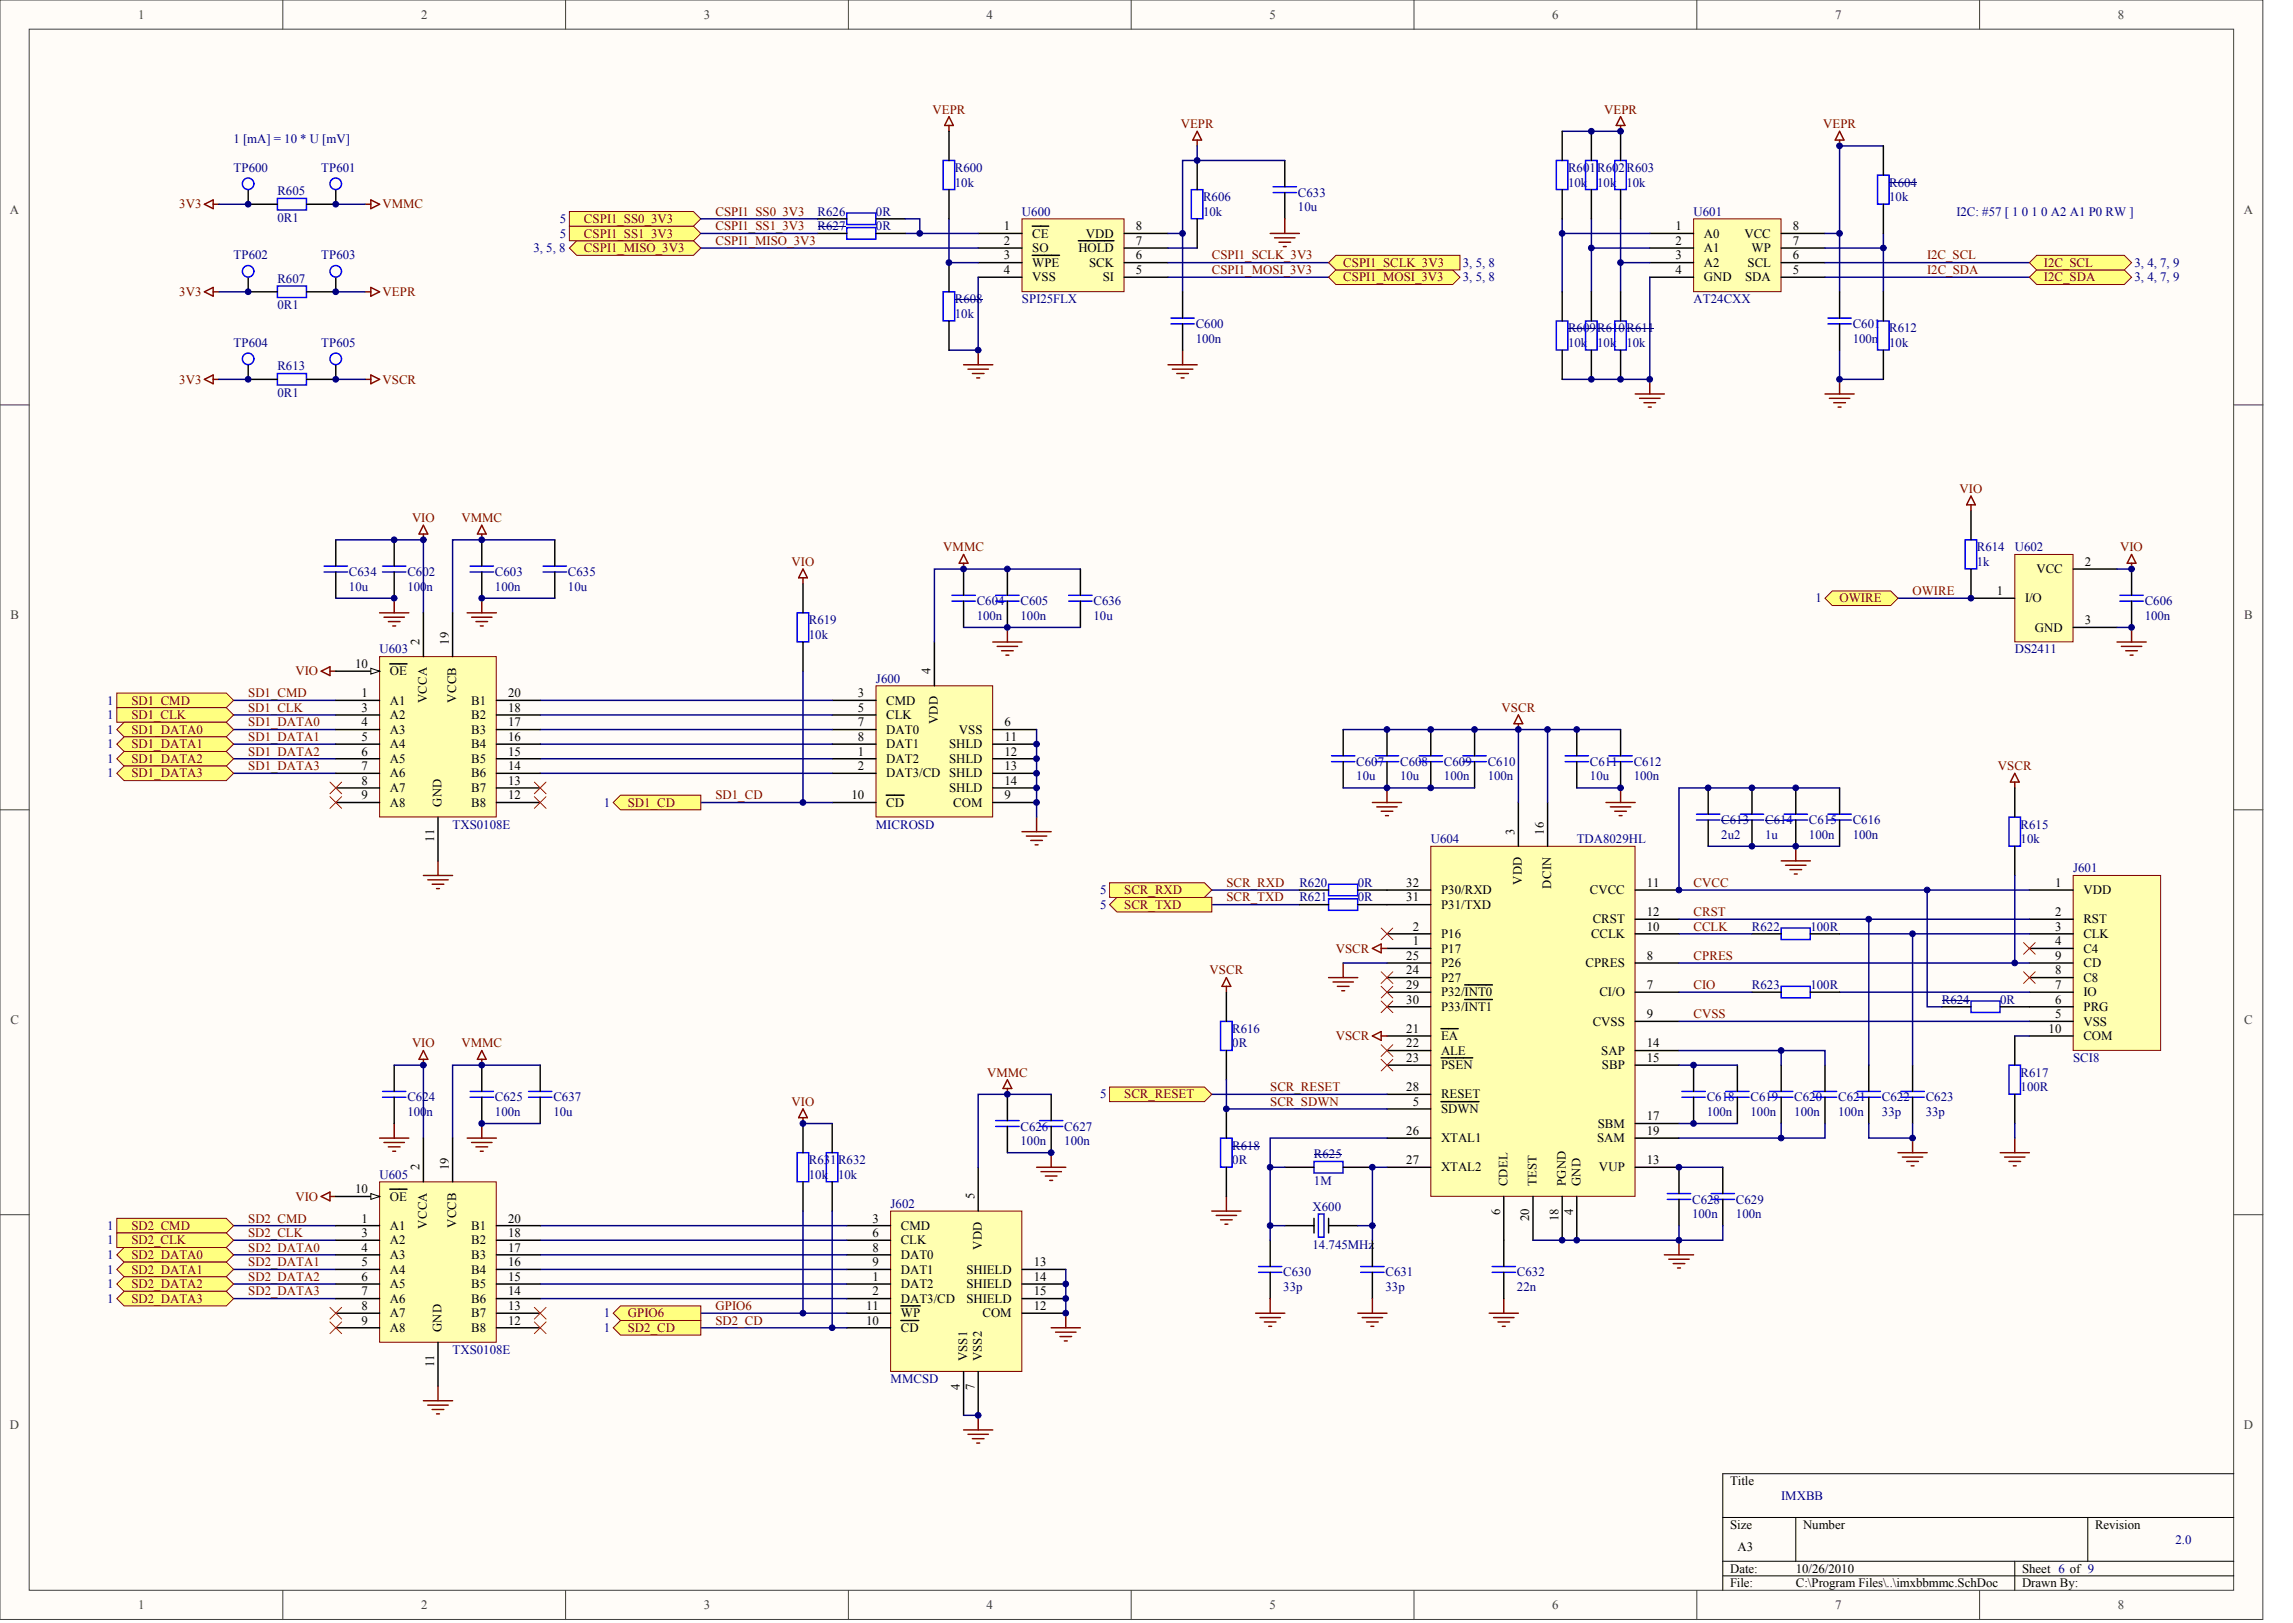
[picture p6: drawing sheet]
<svg xmlns="http://www.w3.org/2000/svg" width="840mm" height="594mm" viewBox="0 0 840 594" stroke-linecap="round" stroke-linejoin="round" font-family="sans-serif">
<defs><g id="words">
<g font-size="4.7" fill="#404040">
<text x="50.6" y="6.9">1</text>
<text x="154.2" y="6.9">2</text>
<text x="257.7" y="6.9">3</text>
<text x="361.3" y="6.9">4</text>
<text x="464.8" y="6.9">5</text>
<text x="568.4" y="6.9">6</text>
<text x="671.9" y="6.9">7</text>
<text x="775.5" y="6.9">8</text>
<text x="3.6" y="78.3">A</text>
<text x="821.6" y="78.3">A</text>
<text x="3.8" y="226.5">B</text>
<text x="821.7" y="226.5">B</text>
<text x="3.8" y="374.7">C</text>
<text x="821.7" y="374.7">C</text>
<text x="3.6" y="522.9">D</text>
<text x="821.6" y="522.9">D</text>
<text x="50.6" y="589">1</text>
<text x="154.2" y="589">2</text>
<text x="257.7" y="589">3</text>
<text x="361.3" y="589">4</text>
<text x="464.8" y="589">5</text>
<text x="568.4" y="589">6</text>
<text x="671.9" y="589">7</text>
<text x="775.5" y="589">8</text>
</g>
<g font-size="4.7" fill="#800000">
<text x="341.4" y="41.6">VEPR</text>
<text x="587.4" y="41.6">VEPR</text>
<text x="432.3" y="46.9">VEPR</text>
<text x="667.5" y="46.9">VEPR</text>
<text x="65.6" y="76.3">3V3</text>
<text x="140.1" y="76.3">VMMC</text>
<text x="213.8" y="81.6">CSPI1_SS0_3V3</text>
<text x="262" y="79">CSPI1_SS0_3V3</text>
<text x="213.8" y="87">CSPI1_SS1_3V3</text>
<text x="262" y="89.6">CSPI1_MISO_3V3</text>
<text x="262" y="84.3">CSPI1_SS1_3V3</text>
<text x="213.8" y="92.3">CSPI1_MISO_3V3</text>
<text x="443.7" y="95">CSPI1_SCLK_3V3</text>
<text x="705.7" y="95">I2C_SCL</text>
<text x="443.7" y="100.3">CSPI1_MOSI_3V3</text>
<text x="491.8" y="97.7">CSPI1_SCLK_3V3</text>
<text x="705.7" y="100.3">I2C_SDA</text>
<text x="748.4" y="97.7">I2C_SCL</text>
<text x="491.8" y="103">CSPI1_MOSI_3V3</text>
<text x="748.4" y="103">I2C_SDA</text>
<text x="65.6" y="108.3">3V3</text>
<text x="140.1" y="108.3">VEPR</text>
<text x="65.6" y="140.4">3V3</text>
<text x="140.1" y="140.4">VSCR</text>
<text x="717.5" y="180.4">VIO</text>
<text x="150.9" y="191.1">VIO</text>
<text x="169" y="191.1">VMMC</text>
<text x="345.4" y="201.8">VMMC</text>
<text x="776.3" y="201.8">VIO</text>
<text x="289.9" y="207.1">VIO</text>
<text x="673.6" y="220.5">OWIRE</text>
<text x="700.3" y="217.8">OWIRE</text>
<text x="108.2" y="247.2">VIO</text>
<text x="48.1" y="257.9">SD1_CMD</text>
<text x="90.9" y="255.2">SD1_CMD</text>
<text x="48.1" y="263.2">SD1_CLK</text>
<text x="90.9" y="260.5">SD1_CLK</text>
<text x="549.8" y="260.5">VSCR</text>
<text x="48.1" y="268.6">SD1_DATA0</text>
<text x="90.9" y="265.9">SD1_DATA0</text>
<text x="48.1" y="273.9">SD1_DATA1</text>
<text x="90.9" y="271.2">SD1_DATA1</text>
<text x="48.1" y="279.2">SD1_DATA2</text>
<text x="90.9" y="276.6">SD1_DATA2</text>
<text x="90.9" y="281.9">SD1_DATA3</text>
<text x="731.6" y="281.9">VSCR</text>
<text x="48.1" y="284.6">SD1_DATA3</text>
<text x="262" y="292.6">SD1_CD</text>
<text x="229.9" y="295.3">SD1_CD</text>
<text x="411.6" y="327.3">SCR_RXD</text>
<text x="449.1" y="330">SCR_TXD</text>
<text x="449.1" y="324.6">SCR_RXD</text>
<text x="620.1" y="324.6">CVCC</text>
<text x="411.6" y="332.7">SCR_TXD</text>
<text x="620.1" y="335.3">CRST</text>
<text x="620.1" y="340.7">CCLK</text>
<text x="489.1" y="348.7">VSCR</text>
<text x="620.1" y="351.3">CPRES</text>
<text x="442.9" y="356.7">VSCR</text>
<text x="620.1" y="362">CIO</text>
<text x="620.1" y="372.7">CVSS</text>
<text x="150.9" y="383.4">VIO</text>
<text x="169" y="383.4">VMMC</text>
<text x="489.1" y="380.7">VSCR</text>
<text x="361.4" y="394.1">VMMC</text>
<text x="465.1" y="399.4">SCR_RESET</text>
<text x="289.9" y="404.8">VIO</text>
<text x="411.6" y="402.1">SCR_RESET</text>
<text x="465.1" y="404.8">SCR_SDWN</text>
<text x="108.2" y="439.5">VIO</text>
<text x="90.9" y="447.5">SD2_CMD</text>
<text x="48.1" y="450.2">SD2_CMD</text>
<text x="48.1" y="455.5">SD2_CLK</text>
<text x="90.9" y="452.8">SD2_CLK</text>
<text x="48.1" y="460.8">SD2_DATA0</text>
<text x="90.9" y="458.2">SD2_DATA0</text>
<text x="48.1" y="466.2">SD2_DATA1</text>
<text x="90.9" y="463.5">SD2_DATA1</text>
<text x="48.1" y="471.5">SD2_DATA2</text>
<text x="90.9" y="468.8">SD2_DATA2</text>
<text x="48.1" y="476.9">SD2_DATA3</text>
<text x="90.9" y="474.2">SD2_DATA3</text>
<text x="262" y="479.5">GPIO6</text>
<text x="229.9" y="482.2">GPIO6</text>
<text x="262" y="484.9">SD2_CD</text>
<text x="229.9" y="487.5">SD2_CD</text>
</g>
<g font-size="4.7" fill="#000080">
<text x="85.5" y="52.3">1 [mA] = 10 * U [mV]</text>
<text x="85.5" y="62.9">TP600</text>
<text x="117.6" y="62.9">TP601</text>
<text x="349.6" y="62.9">R600</text>
<text x="574.2" y="62.9">R601</text>
<text x="584.8" y="62.9">R602</text>
<text x="595.5" y="62.9">R603</text>
<text x="101.6" y="71.5">R605</text>
<text x="349.6" y="68.3">10k</text>
<text x="574.2" y="68.3">10k</text>
<text x="584.8" y="68.3">10k</text>
<text x="595.5" y="68.3">10k</text>
<text x="691.8" y="68.3">R604</text>
<text x="440.5" y="73.6">R606</text>
<text x="475.3" y="72">C633</text>
<text x="475.3" y="77.4">10u</text>
<text x="691.8" y="73.6">10k</text>
<text x="101.6" y="81.1">0R1</text>
<text x="205" y="81.6">5</text>
<text x="299.4" y="79">R626</text>
<text x="320.8" y="79">0R</text>
<text x="374.2" y="79">U600</text>
<text x="440.5" y="79">10k</text>
<text x="620.1" y="79">U601</text>
<text x="716.4" y="79">I2C: #57 [ 1 0 1 0 A2 A1 P0 RW ]</text>
<text x="205" y="87">5</text>
<text x="299.4" y="84.3">R627</text>
<text x="320.8" y="84.3">0R</text>
<text x="85.5" y="95">TP602</text>
<text x="117.6" y="95">TP603</text>
<text x="195.3" y="92.3">3, 5, 8</text>
<text x="535.7" y="97.7">3, 5, 8</text>
<text x="781.6" y="97.7">3, 4, 7, 9</text>
<text x="101.6" y="103.5">R607</text>
<text x="535.7" y="103">3, 5, 8</text>
<text x="781.6" y="103">3, 4, 7, 9</text>
<text x="101.6" y="113.1">0R1</text>
<text x="349.6" y="111">R608</text>
<text x="374.2" y="111">SPI25FLX</text>
<text x="620.1" y="111">AT24CXX</text>
<text x="349.6" y="116.3">10k</text>
<text x="437.8" y="120.1">C600</text>
<text x="437.8" y="125.4">100n</text>
<text x="574.2" y="121.7">R609</text>
<text x="584.8" y="121.7">R610</text>
<text x="595.5" y="121.7">R611</text>
<text x="678.4" y="120.1">C601</text>
<text x="678.4" y="125.4">100n</text>
<text x="691.8" y="121.7">R612</text>
<text x="85.5" y="127">TP604</text>
<text x="117.6" y="127">TP605</text>
<text x="574.2" y="127">10k</text>
<text x="584.8" y="127">10k</text>
<text x="595.5" y="127">10k</text>
<text x="691.8" y="127">10k</text>
<text x="101.6" y="135.6">R613</text>
<text x="101.6" y="145.2">0R1</text>
<text x="723.8" y="201.8">R614</text>
<text x="737.7" y="201.8">U602</text>
<text x="723.8" y="207.1">1k</text>
<text x="127.8" y="210.9">C634</text>
<text x="149.2" y="210.9">C602</text>
<text x="181.2" y="210.9">C603</text>
<text x="208" y="210.9">C635</text>
<text x="127.8" y="216.2">10u</text>
<text x="149.2" y="216.2">100n</text>
<text x="181.2" y="216.2">100n</text>
<text x="208" y="216.2">10u</text>
<text x="357.6" y="221.6">C604</text>
<text x="373.7" y="221.6">C605</text>
<text x="400.4" y="221.6">C636</text>
<text x="664.8" y="220.5">1</text>
<text x="785.3" y="221.6">C606</text>
<text x="357.6" y="226.9">100n</text>
<text x="373.7" y="226.9">100n</text>
<text x="400.4" y="226.9">10u</text>
<text x="785.3" y="226.9">100n</text>
<text x="296.2" y="228.5">R619</text>
<text x="296.2" y="233.8">10k</text>
<text x="139" y="239.2">U603</text>
<text x="737.7" y="239.2">DS2411</text>
<text x="320.8" y="249.9">J600</text>
<text x="39.3" y="257.9">1</text>
<text x="39.3" y="263.2">1</text>
<text x="39.3" y="268.6">1</text>
<text x="39.3" y="273.9">1</text>
<text x="39.3" y="279.2">1</text>
<text x="496.6" y="280.3">C607</text>
<text x="512.7" y="280.3">C608</text>
<text x="528.7" y="280.3">C609</text>
<text x="544.8" y="280.3">C610</text>
<text x="582.2" y="280.3">C611</text>
<text x="598.2" y="280.3">C612</text>
<text x="39.3" y="284.6">1</text>
<text x="496.6" y="285.7">10u</text>
<text x="512.7" y="285.7">10u</text>
<text x="528.7" y="285.7">100n</text>
<text x="544.8" y="285.7">100n</text>
<text x="582.2" y="285.7">10u</text>
<text x="598.2" y="285.7">100n</text>
<text x="221.1" y="295.3">1</text>
<text x="165.7" y="303.3">TXS0108E</text>
<text x="320.8" y="303.3">MICROSD</text>
<text x="630.3" y="301.7">C613</text>
<text x="646.3" y="301.7">C614</text>
<text x="662.4" y="301.7">C615</text>
<text x="678.4" y="301.7">C616</text>
<text x="739.9" y="303.3">R615</text>
<text x="523.9" y="308.6">U604</text>
<text x="577.4" y="308.6">TDA8029HL</text>
<text x="630.3" y="307">2u2</text>
<text x="646.3" y="307">1u</text>
<text x="662.4" y="307">100n</text>
<text x="678.4" y="307">100n</text>
<text x="739.9" y="308.6">10k</text>
<text x="759.1" y="319.3">J601</text>
<text x="402.8" y="327.3">5</text>
<text x="475.8" y="324.6">R620</text>
<text x="475.8" y="330">R621</text>
<text x="497.2" y="324.6">0R</text>
<text x="497.2" y="330">0R</text>
<text x="402.8" y="332.7">5</text>
<text x="641.5" y="340.7">R622</text>
<text x="662.9" y="340.7">100R</text>
<text x="641.5" y="362">R623</text>
<text x="662.9" y="362">100R</text>
<text x="711" y="367.4">R624</text>
<text x="732.4" y="367.4">0R</text>
<text x="451.2" y="378">R616</text>
<text x="451.2" y="383.4">0R</text>
<text x="759.1" y="388.7">SCI8</text>
<text x="739.9" y="394.1">R617</text>
<text x="739.9" y="399.4">100R</text>
<text x="149.2" y="403.2">C624</text>
<text x="181.2" y="403.2">C625</text>
<text x="202.6" y="403.2">C637</text>
<text x="402.8" y="402.1">5</text>
<text x="624.9" y="403.2">C618</text>
<text x="641" y="403.2">C619</text>
<text x="657" y="403.2">C620</text>
<text x="673.1" y="403.2">C621</text>
<text x="689.1" y="403.2">C622</text>
<text x="705.1" y="403.2">C623</text>
<text x="149.2" y="408.5">100n</text>
<text x="181.2" y="408.5">100n</text>
<text x="202.6" y="408.5">10u</text>
<text x="373.7" y="413.8">C626</text>
<text x="389.7" y="413.8">C627</text>
<text x="624.9" y="408.5">100n</text>
<text x="641" y="408.5">100n</text>
<text x="657" y="408.5">100n</text>
<text x="673.1" y="408.5">100n</text>
<text x="689.1" y="408.5">33p</text>
<text x="705.1" y="408.5">33p</text>
<text x="373.7" y="419.2">100n</text>
<text x="389.7" y="419.2">100n</text>
<text x="451.2" y="420.8">R618</text>
<text x="481.1" y="424">R625</text>
<text x="139" y="431.5">U605</text>
<text x="296.2" y="426.1">R631</text>
<text x="296.2" y="431.5">10k</text>
<text x="306.9" y="426.1">R632</text>
<text x="306.9" y="431.5">10k</text>
<text x="451.2" y="426.1">0R</text>
<text x="481.1" y="433.6">1M</text>
<text x="326.1" y="442.1">J602</text>
<text x="480.6" y="443.2">X600</text>
<text x="619.6" y="440.5">C628</text>
<text x="635.6" y="440.5">C629</text>
<text x="619.6" y="445.9">100n</text>
<text x="635.6" y="445.9">100n</text>
<text x="39.3" y="450.2">1</text>
<text x="39.3" y="455.5">1</text>
<text x="39.3" y="460.8">1</text>
<text x="480.6" y="457.1">14.745MHz</text>
<text x="39.3" y="466.2">1</text>
<text x="469.9" y="467.2">C630</text>
<text x="507.3" y="467.2">C631</text>
<text x="555.4" y="467.2">C632</text>
<text x="39.3" y="471.5">1</text>
<text x="469.9" y="472.6">33p</text>
<text x="507.3" y="472.6">33p</text>
<text x="555.4" y="472.6">22n</text>
<text x="39.3" y="476.9">1</text>
<text x="221.1" y="482.2">1</text>
<text x="221.1" y="487.5">1</text>
<text x="165.7" y="495.6">TXS0108E</text>
<text x="326.1" y="506.2">MMCSD</text>
<text x="652.2" y="549">IMXBB</text>
<text x="796.5" y="565">2.0</text>
</g>
<g font-size="4.7">
<text x="367.6" y="84.3">1</text>
<text x="367.6" y="89.6">2</text>
<text x="378" y="87">CE</text>
<text x="397.6" y="87">VDD</text>
<text x="415.9" y="84.3">8</text>
<text x="415.9" y="89.6">7</text>
<text x="613.5" y="84.3">1</text>
<text x="613.5" y="89.6">2</text>
<text x="623.9" y="87">A0</text>
<text x="638.7" y="87">VCC</text>
<text x="656.5" y="89.6">7</text>
<text x="656.5" y="84.3">8</text>
<text x="367.6" y="95">3</text>
<text x="378" y="92.3">SO</text>
<text x="394.9" y="92.3">HOLD</text>
<text x="415.9" y="95">6</text>
<text x="613.5" y="95">3</text>
<text x="623.9" y="92.3">A1</text>
<text x="641.4" y="92.3">WP</text>
<text x="656.5" y="95">6</text>
<text x="367.6" y="100.3">4</text>
<text x="378" y="97.7">WPE</text>
<text x="398.8" y="97.7">SCK</text>
<text x="415.9" y="100.3">5</text>
<text x="613.5" y="100.3">4</text>
<text x="623.9" y="97.7">A2</text>
<text x="639.9" y="97.7">SCL</text>
<text x="656.5" y="100.3">5</text>
<text x="378" y="103">VSS</text>
<text x="403.8" y="103">SI</text>
<text x="623.9" y="103">GND</text>
<text x="639" y="103">SDA</text>
<text x="745.7" y="209.8">VCC</text>
<text x="763.4" y="207.1">2</text>
<text x="731.1" y="217.8">1</text>
<text x="741.5" y="220.5">I/O</text>
<text x="745.1" y="231.2">GND</text>
<text x="763.4" y="228.5">3</text>
<text x="130" y="244.5">10</text>
<text x="142.7" y="247.2">OE</text>
<text x="132.4" y="255.2">1</text>
<text x="142.7" y="257.9">A1</text>
<text x="172.5" y="257.9">B1</text>
<text x="186" y="255.2">20</text>
<text x="314.1" y="255.2">3</text>
<text x="324.5" y="257.9">CMD</text>
<text x="132.4" y="260.5">3</text>
<text x="142.7" y="263.2">A2</text>
<text x="172.5" y="263.2">B2</text>
<text x="186" y="260.5">18</text>
<text x="314.1" y="260.5">5</text>
<text x="324.5" y="263.2">CLK</text>
<text x="132.4" y="265.9">4</text>
<text x="142.7" y="268.6">A3</text>
<text x="172.5" y="268.6">B3</text>
<text x="186" y="265.9">17</text>
<text x="314.1" y="265.9">7</text>
<text x="324.5" y="268.6">DAT0</text>
<text x="351.1" y="268.6">VSS</text>
<text x="367.8" y="265.9">6</text>
<text x="132.4" y="271.2">5</text>
<text x="142.7" y="273.9">A4</text>
<text x="172.5" y="273.9">B4</text>
<text x="186" y="271.2">16</text>
<text x="314.1" y="271.2">8</text>
<text x="324.5" y="273.9">DAT1</text>
<text x="347.5" y="273.9">SHLD</text>
<text x="367.8" y="271.2">11</text>
<text x="132.4" y="276.6">6</text>
<text x="132.4" y="281.9">7</text>
<text x="142.7" y="279.2">A5</text>
<text x="172.5" y="279.2">B5</text>
<text x="186" y="281.9">14</text>
<text x="186" y="276.6">15</text>
<text x="314.1" y="276.6">1</text>
<text x="314.1" y="281.9">2</text>
<text x="324.5" y="279.2">DAT2</text>
<text x="347.5" y="279.2">SHLD</text>
<text x="367.8" y="276.6">12</text>
<text x="367.8" y="281.9">13</text>
<text x="132.4" y="287.3">8</text>
<text x="142.7" y="284.6">A6</text>
<text x="172.5" y="284.6">B6</text>
<text x="186" y="287.3">13</text>
<text x="324.5" y="284.6">DAT3/CD SHLD</text>
<text x="367.8" y="287.3">14</text>
<text x="132.4" y="292.6">9</text>
<text x="142.7" y="289.9">A7</text>
<text x="172.5" y="289.9">B7</text>
<text x="186" y="292.6">12</text>
<text x="311.8" y="292.6">10</text>
<text x="347.5" y="289.9">SHLD</text>
<text x="367.8" y="292.6">9</text>
<text x="142.7" y="295.3">A8</text>
<text x="172.5" y="295.3">B8</text>
<text x="324.5" y="295.3">CD</text>
<text x="349" y="295.3">COM</text>
<text x="514.9" y="324.6">32</text>
<text x="514.9" y="330">31</text>
<text x="527.6" y="327.3">P30/RXD</text>
<text x="582.1" y="327.3">CVCC</text>
<text x="603" y="324.6">11</text>
<text x="752.5" y="324.6">1</text>
<text x="762.9" y="327.3">VDD</text>
<text x="527.6" y="332.7">P31/TXD</text>
<text x="603" y="335.3">12</text>
<text x="752.5" y="335.3">2</text>
<text x="517.3" y="340.7">2</text>
<text x="583.2" y="338">CRST</text>
<text x="603" y="340.7">10</text>
<text x="752.5" y="340.7">3</text>
<text x="762.9" y="338">RST</text>
<text x="517.3" y="346">1</text>
<text x="527.6" y="343.3">P16</text>
<text x="582.6" y="343.3">CCLK</text>
<text x="752.5" y="346">4</text>
<text x="762.9" y="343.3">CLK</text>
<text x="514.9" y="351.3">25</text>
<text x="527.6" y="348.7">P17</text>
<text x="603" y="351.3">8</text>
<text x="752.5" y="351.3">9</text>
<text x="762.9" y="348.7">C4</text>
<text x="514.9" y="356.7">24</text>
<text x="527.6" y="354">P26</text>
<text x="527.6" y="359.4">P27</text>
<text x="580.5" y="354">CPRES</text>
<text x="752.5" y="356.7">8</text>
<text x="762.9" y="359.4">C8</text>
<text x="762.9" y="354">CD</text>
<text x="514.9" y="362">29</text>
<text x="527.6" y="364.7">P32/INT0</text>
<text x="585.6" y="364.7">CI/O</text>
<text x="603" y="362">7</text>
<text x="752.5" y="362">7</text>
<text x="762.9" y="364.7">IO</text>
<text x="514.9" y="367.4">30</text>
<text x="527.6" y="370">P33/INT1</text>
<text x="752.5" y="367.4">6</text>
<text x="762.9" y="370">PRG</text>
<text x="583.2" y="375.4">CVSS</text>
<text x="603" y="372.7">9</text>
<text x="752.5" y="372.7">5</text>
<text x="762.9" y="375.4">VSS</text>
<text x="514.9" y="378">21</text>
<text x="514.9" y="383.4">22</text>
<text x="527.6" y="380.7">EA</text>
<text x="603" y="383.4">14</text>
<text x="750.1" y="378">10</text>
<text x="762.9" y="380.7">COM</text>
<text x="514.9" y="388.7">23</text>
<text x="527.6" y="386.1">ALE</text>
<text x="586.3" y="386.1">SAP</text>
<text x="603" y="388.7">15</text>
<text x="527.6" y="391.4">PSEN</text>
<text x="586.6" y="391.4">SBP</text>
<text x="514.9" y="399.4">28</text>
<text x="517.3" y="404.8">5</text>
<text x="527.6" y="402.1">RESET</text>
<text x="527.6" y="407.4">SDWN</text>
<text x="585.1" y="412.8">SBM</text>
<text x="603" y="410.1">17</text>
<text x="514.9" y="415.4">26</text>
<text x="527.6" y="418.1">XTAL1</text>
<text x="584.8" y="418.1">SAM</text>
<text x="603" y="415.4">19</text>
<text x="514.9" y="426.1">27</text>
<text x="527.6" y="428.8">XTAL2</text>
<text x="585.5" y="428.8">VUP</text>
<text x="603" y="426.1">13</text>
<text x="130" y="436.8">10</text>
<text x="142.7" y="439.5">OE</text>
<text x="132.4" y="447.5">1</text>
<text x="186" y="447.5">20</text>
<text x="319.5" y="447.5">3</text>
<text x="132.4" y="452.8">3</text>
<text x="142.7" y="450.2">A1</text>
<text x="142.7" y="455.5">A2</text>
<text x="172.5" y="455.5">B2</text>
<text x="172.5" y="450.2">B1</text>
<text x="186" y="452.8">18</text>
<text x="319.5" y="452.8">6</text>
<text x="329.8" y="450.2">CMD</text>
<text x="329.8" y="455.5">CLK</text>
<text x="132.4" y="458.2">4</text>
<text x="142.7" y="460.8">A3</text>
<text x="172.5" y="460.8">B3</text>
<text x="186" y="458.2">17</text>
<text x="319.5" y="458.2">8</text>
<text x="329.8" y="460.8">DAT0</text>
<text x="132.4" y="463.5">5</text>
<text x="142.7" y="466.2">A4</text>
<text x="172.5" y="466.2">B4</text>
<text x="186" y="463.5">16</text>
<text x="319.5" y="463.5">9</text>
<text x="329.8" y="466.2">DAT1</text>
<text x="353.8" y="466.2">SHIELD</text>
<text x="378.5" y="463.5">13</text>
<text x="132.4" y="468.8">6</text>
<text x="142.7" y="471.5">A5</text>
<text x="172.5" y="471.5">B5</text>
<text x="186" y="468.8">15</text>
<text x="319.5" y="468.8">1</text>
<text x="329.8" y="471.5">DAT2</text>
<text x="353.8" y="471.5">SHIELD</text>
<text x="378.5" y="468.8">14</text>
<text x="132.4" y="474.2">7</text>
<text x="132.4" y="479.5">8</text>
<text x="142.7" y="476.9">A6</text>
<text x="172.5" y="476.9">B6</text>
<text x="186" y="479.5">13</text>
<text x="186" y="474.2">14</text>
<text x="317.1" y="479.5">11</text>
<text x="319.5" y="474.2">2</text>
<text x="329.8" y="476.9">DAT3/CD</text>
<text x="353.8" y="476.9">SHIELD</text>
<text x="378.5" y="479.5">12</text>
<text x="378.5" y="474.2">15</text>
<text x="132.4" y="484.9">9</text>
<text x="142.7" y="482.2">A7</text>
<text x="172.5" y="482.2">B7</text>
<text x="186" y="484.9">12</text>
<text x="317.1" y="484.9">10</text>
<text x="329.8" y="482.2">WP</text>
<text x="359.7" y="482.2">COM</text>
<text x="142.7" y="487.5">A8</text>
<text x="172.5" y="487.5">B8</text>
<text x="329.8" y="487.5">CD</text>
<text x="633.5" y="543.6">Title</text>
<text x="633.5" y="559.6">Size</text>
<text x="660.2" y="559.6">Number</text>
<text x="767.1" y="559.6">Revision</text>
<text x="636.2" y="567.7">A3</text>
<text x="633.5" y="575.7">Date:</text>
<text x="657.5" y="575.7">10/26/2010</text>
<text x="740.4" y="575.7">Sheet 6 of 9</text>
<text x="633.5" y="581">File:</text>
<text x="657.5" y="581">C:\Program Files\..\imxbbmmc.SchDoc</text>
<text x="740.4" y="581">Drawn By:</text>
</g>
<g font-size="4.6">
<text x="153.7" y="236.1" transform="rotate(-90 153.7 236.1)">2</text>
<text x="164.4" y="236.1" transform="rotate(-90 164.4 236.1)">19</text>
<text x="340.8" y="246.7" transform="rotate(-90 340.8 246.7)">4</text>
<text x="156.3" y="257.4" transform="rotate(-90 156.3 257.4)">VCCA</text>
<text x="167" y="257.2" transform="rotate(-90 167 257.2)">VCCB</text>
<text x="343.4" y="265.2" transform="rotate(-90 343.4 265.2)">VDD</text>
<text x="161.7" y="295.4" transform="rotate(-90 161.7 295.4)">GND</text>
<text x="554.6" y="305.5" transform="rotate(-90 554.6 305.5)">3</text>
<text x="565.3" y="305.5" transform="rotate(-90 565.3 305.5)">16</text>
<text x="159" y="308.2" transform="rotate(-90 159 308.2)">11</text>
<text x="557.3" y="323.9" transform="rotate(-90 557.3 323.9)">VDD</text>
<text x="568" y="325.3" transform="rotate(-90 568 325.3)">DCIN</text>
<text x="153.7" y="428.3" transform="rotate(-90 153.7 428.3)">2</text>
<text x="164.4" y="428.3" transform="rotate(-90 164.4 428.3)">19</text>
<text x="551.9" y="434.2" transform="rotate(-90 551.9 434.2)">CDEL</text>
<text x="562.6" y="434.2" transform="rotate(-90 562.6 434.2)">TEST</text>
<text x="573.3" y="434.2" transform="rotate(-90 573.3 434.2)">PGND</text>
<text x="578.7" y="434.2" transform="rotate(-90 578.7 434.2)">GND</text>
<text x="356.8" y="439" transform="rotate(-90 356.8 439)">5</text>
<text x="156.3" y="449.7" transform="rotate(-90 156.3 449.7)">VCCA</text>
<text x="167" y="449.4" transform="rotate(-90 167 449.4)">VCCB</text>
<text x="549.3" y="444.6" transform="rotate(-90 549.3 444.6)">6</text>
<text x="560" y="447" transform="rotate(-90 560 447)">20</text>
<text x="570.6" y="447" transform="rotate(-90 570.6 447)">18</text>
<text x="576" y="444.6" transform="rotate(-90 576 444.6)">4</text>
<text x="359.5" y="457.4" transform="rotate(-90 359.5 457.4)">VDD</text>
<text x="161.7" y="487.6" transform="rotate(-90 161.7 487.6)">GND</text>
<text x="159" y="500.4" transform="rotate(-90 159 500.4)">11</text>
<text x="354.1" y="498.3" transform="rotate(-90 354.1 498.3)">VSS1</text>
<text x="359.5" y="498.3" transform="rotate(-90 359.5 498.3)">VSS2</text>
<text x="351.5" y="508.7" transform="rotate(-90 351.5 508.7)">4</text>
<text x="356.8" y="508.7" transform="rotate(-90 356.8 508.7)">7</text>
</g>
</g></defs>
<g fill="#fffcf8" stroke="#404040" stroke-width=".37">
<path d="M0 0h828.6v592.8h-828.6z"/>
<path d="M10.7 10.7h807.2v571.4h-807.2z"/>
</g>
<g fill="none" stroke="#404040" stroke-width=".37">
<path d="M103.6 0v10.7M207.1 0v10.7M310.7 0v10.7M414.2 0v10.7M517.8 0v10.7M621.3 0v10.7M724.9 0v10.7M0 148.2h10.7M817.9 148.2h10.7M0 296.4h10.7M817.9 296.4h10.7M0 444.6h10.7"/>
<path d="M817.9 444.6h10.7M103.6 582.2v10.6M207.1 582.2v10.6M310.7 582.2v10.6M414.2 582.2v10.6M517.8 582.2v10.6M621.3 582.2v10.6M724.9 582.2v10.6"/>
</g>
<path d="M817.9 539.4h-187.1v42.8M630.8 555.5h187.1M657.5 555.5v16M764.5 555.5v16M630.8 571.5h187.1M630.8 576.8h187.1M737.7 571.5v10.7" fill="none" stroke="#000" stroke-width=".37"/>
<path d="M326.1 443.3h48.1v58.7h-48.1z" fill="#ffffb0" stroke="#800000" stroke-width=".37"/>
<g fill="none" stroke="#000" stroke-width=".53">
<path d="M358.2 427.3v16M310.1 448.6h16M310.1 454h16M310.1 459.3h16M310.1 464.7h16M310.1 470h16M310.1 475.3h16M329.8 478h7.2M374.2 464.7h16.1M374.2 470h16.1M374.2 475.3h16.1M310.1 480.7h16"/>
<path d="M310.1 486h16M329.8 483.4h6.6M374.2 480.7h16.1M352.8 502v16.1M358.2 502v16.1"/>
</g>
<path d="M320.8 251h42.7v48h-42.7z" fill="#ffffb0" stroke="#800000" stroke-width=".37"/>
<g fill="none" stroke="#000" stroke-width=".53">
<path d="M90.9 74.8h10.7M112.3 74.8h10.7M144.3 197.6v9.6M176.4 197.6v9.6M144.3 209.4v9.6M176.4 209.4v9.6M342.1 235v16M304.7 256.4h16.1M304.7 277.7h16.1M304.7 261.7h16.1M304.7 267h16.1M304.7 272.4h16.1"/>
<path d="M363.5 277.7h16.1M363.5 267h16.1M363.5 272.4h16.1M304.7 283.1h16.1M304.7 293.7h16.1M324.5 291.1h6.6M363.5 283.1h16.1M363.5 293.7h16.1M363.5 288.4h16.1M144.3 389.9v9.6M176.4 389.9v9.6M144.3 401.6v9.6"/>
<path d="M176.4 401.6v9.6"/>
</g>
<g fill="none" stroke="#000080" stroke-width=".53">
<path d="M80.2 74.8h10.7M123 74.8h10.6M197.8 256.4h106.9M197.8 261.7h106.9M197.8 267h106.9M197.8 272.4h106.9M197.8 277.7h106.9M197.8 283.1h106.9M144.3 389.9h10.7v26.7M85.5 448.6h37.5M85.5 454h37.5M85.5 459.3h37.5"/>
<path d="M197.8 448.6h112.3M197.8 454h112.3M197.8 459.3h112.3M85.5 464.7h37.5M85.5 470h37.5M85.5 475.3h37.5M197.8 464.7h112.3M197.8 470h112.3M197.8 475.3h112.3M256.6 480.7h53.5M256.6 486h53.5M352.8 518.1h5.4"/>
</g>
<path d="M101.6 72.6h10.6v4.3h-10.6zM140.1 209.4h8.5M140.1 207.2h8.5M172.1 209.4h8.6M172.1 207.2h8.6M140.1 399.5h8.5M172.1 399.5h8.6M140.1 401.6h8.5M172.1 401.6h8.6" fill="none" stroke="#00f" stroke-width=".53"/>
<g fill="none" stroke="#800000" stroke-width=".53">
<path d="M74.8 74.8l3.3-1.6v3.2zM78.1 74.8h2.1M133.6 74.8h2.2M135.8 73.2l3.2 1.6-3.2 1.6zM155 192.3l1.6 3.2h-3.2zM155 195.5v2.1M176.4 192.3l1.6 3.2h-3.2zM176.4 195.5v2.1M144.3 219v5.3M176.4 219v5.3M139 224.3h10.7M140.6 225.9h7.5"/>
<path d="M142.2 227.5h4.3M143.8 229.1h1.1M171.1 224.3h10.7M172.7 225.9h7.5M174.3 227.5h4.3M175.9 229.1h1.1M117.6 245.7l3.2-1.6v3.2zM120.8 245.7h2.2M379.6 299.1v5.3M160.4 315.1v5.4M374.2 304.4h10.7M375.8 306h7.5"/>
<path d="M377.4 307.6h4.3M379 309.2h1.1M155 320.5h10.7M156.6 322.1h7.5M158.2 323.7h4.3M159.8 325.3h1.1M155 387.7v2.2M155 384.5l1.6 3.2h-3.2zM176.4 387.7v2.2M176.4 384.5l1.6 3.2h-3.2zM368.9 395.2l1.6 3.2h-3.2zM368.9 398.4v2.2"/>
<path d="M139 416.6h10.7M140.6 418.2h7.5M142.2 419.8h4.3M144.3 411.2v5.4M171.1 416.6h10.7M172.7 418.2h7.5M174.3 419.8h4.3M176.4 411.2v5.4M117.6 438l3.2-1.6v3.2zM120.8 438h2.2M143.8 421.4h1.1M175.9 421.4h1.1"/>
<path d="M155 512.7h10.7M156.6 514.3h7.5M158.2 515.9h4.3M159.8 517.5h1.1M160.4 507.4v5.3M358.2 518.1v5.3M352.8 523.4h10.7M354.4 525h7.5M356 526.6h4.3M357.6 528.2h1.1"/>
</g>
<g fill="#ffff80" stroke="#800000" stroke-width=".37">
<path d="M42.8 446h40.1l2.6 2.6-2.6 2.7h-40.1z" fill-rule="evenodd"/>
<path d="M42.8 451.3h40.1l2.6 2.7-2.6 2.6h-40.1z" fill-rule="evenodd"/>
<path d="M42.8 459.3l2.6-2.7h37.5l2.6 2.7-2.6 2.7h-37.5z" fill-rule="evenodd"/>
<path d="M42.8 464.7l2.6-2.7h37.5l2.6 2.7-2.6 2.6h-37.5z" fill-rule="evenodd"/>
<path d="M42.8 470l2.6-2.7h37.5l2.6 2.7-2.6 2.7h-37.5z" fill-rule="evenodd"/>
<path d="M42.8 475.3l2.6-2.6h37.5l2.6 2.6-2.6 2.7h-37.5z" fill-rule="evenodd"/>
</g>
<path d="M291.9 224.3h4.2v10.6h-4.2zM291.9 421.9h4.2v10.7h-4.2zM302.6 421.9h4.2v10.7h-4.2z" fill="none" stroke="#00f" stroke-width=".53"/>
<path d="M294 213.6v10.7M294 235v10.7M294 411.2v10.7M304.7 411.2v10.7M294 432.6v10.7M304.7 432.6v10.7" fill="none" stroke="#000" stroke-width=".53"/>
<path d="M256.6 293.7h48.1M294 443.3v37.4M304.7 443.3v42.7" fill="none" stroke="#000080" stroke-width=".53"/>
<path d="M374.2 80.1h37.4v26.7h-37.4z" fill="#ffffb0" stroke="#800000" stroke-width=".37"/>
<path d="M358.2 85.5h16M358.2 90.8h16M358.2 96.1h16M378 82.8h6M378 93.5h10M394.9 88.1h13M411.6 85.5h16.1M411.6 90.8h16.1M411.6 96.1h16.1M358.2 101.5h16M411.6 101.5h16.1" fill="none" stroke="#000" stroke-width=".53"/>
<path d="M620.1 80.1h32.1v26.7h-32.1z" fill="#ffffb0" stroke="#800000" stroke-width=".37"/>
<path d="M604.1 85.5h16M604.1 90.8h16M604.1 96.1h16M652.2 85.5h16M652.2 90.8h16M652.2 96.1h16M604.1 101.5h16M652.2 101.5h16" fill="none" stroke="#000" stroke-width=".53"/>
<g fill="none" stroke="#800000" stroke-width=".53">
<path d="M347.5 42.7l1.6 3.2h-3.2zM347.5 45.9v2.2M438.4 48.1l1.6 3.2h-3.2zM438.4 51.3v2.1M593.4 42.7l1.6 3.2h-3.2zM593.4 45.9v2.2M673.6 48.1l1.6 3.2h-3.2zM673.6 51.3v2.1M352.8 133.5h10.7M354.4 135.1h7.5M356 136.7h4.3M357.6 138.3h1.1"/>
<path d="M358.2 128.2v5.3M427.7 133.5h10.7M429.3 135.1h7.5M430.9 136.7h4.3M432.5 138.3h1.1M433 128.2v5.3M604.1 138.9v5.3M673.6 138.9v5.3M598.7 144.2h10.7M600.3 145.8h7.5M602 147.4h4.2M603.6 149h1"/>
<path d="M668.2 144.2h10.7M669.8 145.8h7.5M671.4 147.4h4.3M673.1 149h1"/>
</g>
<g fill="none" stroke="#000080" stroke-width=".53">
<path d="M438.4 53.4v5.3h-5.4v26.8h-5.3M572 48.1h21.4M689.6 53.4h-16v53.4M256.6 90.8h101.6M331.4 85.5h26.8M347.5 80.1v16h10.7M427.7 96.1h58.8M427.7 90.8h10.7M433 85.5v21.3M572 80.1v26.7M572 85.5h32.1M582.7 80.1v26.7"/>
<path d="M582.7 90.8h21.4M593.4 80.1v26.7M593.4 96.1h10.7M668.2 90.8h21.4v16M668.2 96.1h74.9M668.2 85.5h5.4M689.6 85.5v5.3M358.2 101.5v26.7h-10.7M427.7 101.5h58.8M604.1 101.5v37.4h-32.1M668.2 101.5h74.9M673.6 128.2v10.7h16"/>
</g>
<g fill="#ffff80" stroke="#800000" stroke-width=".37">
<path d="M743.1 101.5l2.7-2.7h32l2.7 2.7-2.7 2.6h-32z" fill-rule="evenodd"/>
<path d="M743.1 96.1l2.7-2.6h32l2.7 2.6-2.7 2.7h-32z" fill-rule="evenodd"/>
<path d="M486.5 101.5l2.7-2.7h42.7l2.7 2.7-2.7 2.6h-42.7z" fill-rule="evenodd"/>
<path d="M208.5 90.8l2.7-2.7h42.7l2.7 2.7-2.7 2.7h-42.7z" fill-rule="evenodd"/>
<path d="M486.5 96.1l2.7-2.6h45.4v5.3h-45.4z" fill-rule="evenodd"/>
</g>
<g fill="none" stroke="#00f" stroke-width=".53">
<path d="M345.3 58.7h4.3v10.7h-4.3zM569.9 58.7h4.2v10.7h-4.2zM580.6 58.7h4.2v10.7h-4.2zM591.3 58.7h4.2v10.7h-4.2zM436.2 69.4h4.3v10.7h-4.3zM687.5 64.1h4.2v10.6h-4.2zM101.6 104.7h10.6v4.2h-10.6zM345.3 106.8h4.3v10.6h-4.3zM428.7 118.6h8.6M428.7 116.4h8.6M569.9 117.5h4.2v10.6h-4.2zM580.6 117.5h4.2v10.6h-4.2z"/>
<path d="M591.3 117.5h4.2v10.6h-4.2zM669.3 118.6h8.6M669.3 116.4h8.6M687.5 117.5h4.2v10.6h-4.2zM348.6 217.9h8.5M364.6 217.9h8.5M348.6 220h8.5M364.6 220h8.5M364.6 412.3h8.5M364.6 410.2h8.5M380.6 412.3h8.6M380.6 410.2h8.6"/>
</g>
<g fill="none" stroke="#000" stroke-width=".53">
<path d="M347.5 48.1v10.6M438.4 58.7v10.7M572 48.1v10.6M582.7 48.1v10.6M593.4 48.1v10.6M689.6 53.4v10.7M347.5 69.4v10.7M572 69.4v10.7M582.7 69.4v10.7M593.4 69.4v10.7M689.6 74.8v10.7M347.5 96.1v10.7"/>
<path d="M438.4 80.1v10.7M90.9 106.8h10.7M112.3 106.8h10.7M347.5 117.5v10.7M433 106.8v9.6M433 118.6v9.6M572 106.8v10.7M582.7 106.8v10.7M593.4 106.8v10.7M673.6 106.8v9.6M673.6 118.6v9.6M689.6 106.8v10.7"/>
<path d="M572 128.2v10.7M582.7 128.2v10.7M593.4 128.2v10.7M689.6 128.2v10.7M352.8 208.3v9.6M368.9 208.3v9.6M352.8 220v9.7M368.9 220v9.7M368.9 400.6v9.6M368.9 412.3v9.6M384.9 400.6v9.6M384.9 412.3v9.6"/>
</g>
<g fill="none" stroke="#800000" stroke-width=".53">
<path d="M74.8 106.8l3.3-1.6v3.2zM78.1 106.8h2.1M133.6 106.8h2.2M135.8 105.2l3.2 1.6-3.2 1.6zM294 208.3l1.6 3.2h-3.2zM294 211.5v2.1M352.8 203l1.6 3.2h-3.2zM352.8 206.2v2.1M363.5 235h10.7M365.1 236.6h7.5M366.7 238.2h4.3M368.3 239.8h1.1"/>
<path d="M368.9 229.7v5.3M294 409.1v2.1M294 405.9l1.6 3.2h-3.2zM379.6 427.3h10.7M381.2 428.9h7.4M382.8 430.5h4.2M384.4 432.1h1M384.9 421.9v5.4M384.9 486h10.7M386.5 487.6h7.5M388.1 489.2h4.3M389.7 490.8h1.1"/>
<path d="M390.3 480.7v5.3"/>
</g>
<path d="M80.2 106.8h10.7M123 106.8h10.6M695 219h26.7M294 245.7v48M379.6 267v32.1M384.9 400.6h-26.7v26.7M368.9 421.9h16M390.3 464.7v16" fill="none" stroke="#000080" stroke-width=".53"/>
<path d="M691.8 67h10.2M349.6 109.7h10.2M574.2 120.4h10.2M584.8 120.4h10.2M595.5 120.4h10.2" fill="none" stroke="#000080" stroke-width=".37"/>
<path d="M668.2 219l2.7-2.7h21.4l2.7 2.7-2.7 2.6h-21.4z" fill-rule="evenodd" fill="#ffff80" stroke="#800000" stroke-width=".37"/>
<path d="M737.7 203h21.4v31.9h-21.4z" fill="#ffffb0" stroke="#800000" stroke-width=".37"/>
<path d="M721.7 186.9v10.7M721.7 208.3v10.7h16M759.1 208.3h16.1M780.5 208.3v9.6M759.1 229.7h16.1M780.5 220v9.7" fill="none" stroke="#000" stroke-width=".53"/>
<path d="M721.7 181.6l1.6 3.2h-3.2zM721.7 184.8v2.1M780.5 206.2v2.1M780.5 203l1.6 3.2h-3.2zM775.2 235h10.7M776.8 236.6h7.4M778.4 238.2h4.2M780 239.8h1M780.5 229.7v5.3" fill="none" stroke="#800000" stroke-width=".53"/>
<path d="M719.6 197.6h4.2v10.6h-4.2zM776.2 217.9h8.6M776.2 220h8.6" fill="none" stroke="#00f" stroke-width=".53"/>
<path d="M775.2 208.3h5.3M775.2 229.7h5.3M85.5 256.4h37.5M85.5 261.7h37.5M85.5 267h37.5M85.5 272.4h37.5M85.5 277.7h37.5M85.5 283.1h37.5" fill="none" stroke="#000080" stroke-width=".53"/>
<g fill="#ffff80" stroke="#800000" stroke-width=".37">
<path d="M42.8 253.7h40.1l2.6 2.7-2.6 2.6h-40.1z" fill-rule="evenodd"/>
<path d="M42.8 259h40.1l2.6 2.7-2.6 2.7h-40.1z" fill-rule="evenodd"/>
<path d="M42.8 267l2.6-2.6h37.5l2.6 2.6-2.6 2.7h-37.5z" fill-rule="evenodd"/>
<path d="M42.8 272.4l2.6-2.7h37.5l2.6 2.7-2.6 2.7h-37.5z" fill-rule="evenodd"/>
<path d="M42.8 277.7l2.6-2.6h37.5l2.6 2.6-2.6 2.7h-37.5z" fill-rule="evenodd"/>
<path d="M42.8 283.1l2.6-2.7h37.5l2.6 2.7-2.6 2.6h-37.5z" fill-rule="evenodd"/>
</g>
<path d="M759.1 320.5h32v64h-32z" fill="#ffffb0" stroke="#800000" stroke-width=".37"/>
<path d="M743.1 325.8h16M743.1 336.5h16M743.1 341.8h16M743.1 347.2h16M743.1 357.8h16M743.1 352.5h16M743.1 373.9h16M743.1 368.5h16M743.1 363.2h16M743.1 379.2h16" fill="none" stroke="#000" stroke-width=".53"/>
<path d="M523.9 309.8h74.8v128.1h-74.8z" fill="#ffffb0" stroke="#800000" stroke-width=".37"/>
<g fill="none" stroke="#000" stroke-width=".53">
<path d="M90.9 138.9h10.7M112.3 138.9h10.7M491.8 267v9.7M491.8 278.8v9.6M507.9 267v9.7M507.9 278.8v9.6M523.9 267v9.7M523.9 278.8v9.6M539.9 267v9.7M539.9 278.8v9.6M577.4 267v9.7M577.4 278.8v9.6"/>
<path d="M593.4 267v9.7M593.4 278.8v9.6M556 293.7v16.1M566.7 293.7v16.1M625.5 288.4v9.6M641.5 288.4v9.6M657.5 288.4v9.6M673.6 288.4v9.6M625.5 300.2v9.6M641.5 300.2v9.6M657.5 300.2v9.6M673.6 300.2v9.6"/>
<path d="M507.9 325.8h16M507.9 331.1h16M598.7 325.8h16.1M598.7 336.5h16.1M507.9 341.8h16M507.9 352.5h16M507.9 347.2h16M507.9 357.8h16M598.7 341.8h16.1M598.7 352.5h16.1M641.5 341.8h10.7M662.9 341.8h10.7"/>
<path d="M507.9 363.2h16M507.9 368.5h16M507.9 379.2h16M527.6 376.5h6.4M536.3 365.9h10.2M536.3 360.5h10.2M598.7 363.2h16.1M598.7 373.9h16.1M641.5 363.2h10.7M662.9 363.2h10.7M711 368.5h10.7M732.4 368.5h10.7"/>
<path d="M507.9 384.5h16M507.9 389.9h16M527.6 387.2h11.6M598.7 384.5h16.1M598.7 389.9h16.1M620.1 389.9v9.6M636.2 389.9v9.6M652.2 389.9v9.6M668.2 389.9v9.6M684.3 389.9v9.6M700.3 389.9v9.6M507.9 416.6h16"/>
<path d="M507.9 400.6h16M507.9 405.9h16M527.6 403.2h13.9M598.7 416.6h16.1M598.7 411.2h16.1M620.1 401.6v9.6M636.2 401.6v9.6M652.2 401.6v9.6M668.2 401.6v9.6M684.3 401.6v9.6M700.3 401.6v9.6M470.4 427.3h10.7"/>
<path d="M491.8 427.3h10.7M507.9 427.3h16M550.6 438v25.6M561.3 438v16M572 438v16M577.4 438v16M598.7 427.3h16.1v9.6M614.8 439v9.6M630.8 427.3v9.6M630.8 439v9.6M465.1 454v9.6M470.4 448.6h10.7"/>
<path d="M481.1 446v5.3M486.5 448.6h10.7M486.5 446v5.3M502.5 454v9.6M465.1 465.7v9.6M502.5 465.7v9.6M550.6 465.7v9.6"/>
</g>
<g fill="none" stroke="#00f" stroke-width=".53">
<path d="M101.6 136.7h10.6v4.2h-10.6zM487.5 278.8h8.6M487.5 276.7h8.6M503.6 278.8h8.5M503.6 276.7h8.5M519.6 278.8h8.6M519.6 276.7h8.6M535.7 278.8h8.5M535.7 276.7h8.5M573.1 278.8h8.5M573.1 276.7h8.5M589.1 278.8h8.6"/>
<path d="M589.1 276.7h8.6M621.2 298h8.6M637.2 298h8.6M653.3 298h8.5M669.3 298h8.6M621.2 300.2h8.6M637.2 300.2h8.6M653.3 300.2h8.5M669.3 300.2h8.6M652.2 339.7h10.6v4.2h-10.6zM652.2 361h10.6v4.3h-10.6zM721.7 366.4h10.6v4.2h-10.6z"/>
<path d="M615.9 399.5h8.5M631.9 399.5h8.5M647.9 399.5h8.6M664 399.5h8.5M680 399.5h8.6M696 399.5h8.6M615.9 401.6h8.5M631.9 401.6h8.5M647.9 401.6h8.6M664 401.6h8.5M680 401.6h8.6M696 401.6h8.6"/>
<path d="M481.1 425.1h10.7v4.3h-10.7zM610.5 439h8.6M610.5 436.9h8.6M626.5 439h8.6M626.5 436.9h8.6M482.7 444.4h2.1v8.5h-2.1zM460.8 465.7h8.6M460.8 463.6h8.6M498.2 465.7h8.6M498.2 463.6h8.6M546.4 465.7h8.5M546.4 463.6h8.5"/>
</g>
<g fill="none" stroke="#000080" stroke-width=".53">
<path d="M80.2 138.9h10.7M123 138.9h10.6M491.8 267h64.2v26.7M556 267h10.7M593.4 267h-26.7v26.7M491.8 288.4h48.1M577.4 288.4h16M673.6 288.4h-58.8v37.4h128.3M625.5 309.8h48.1M443.7 325.8h32.1M443.7 331.1h32.1M614.8 336.5h128.3"/>
<path d="M684.3 336.5v53.4M491.8 352.5h16.1M614.8 352.5h128.3M614.8 341.8h26.7M673.6 341.8h69.5M700.3 341.8v48.1M614.8 373.9h128.3M614.8 363.2h26.7M673.6 363.2h69.5M614.8 384.5h53.4v5.4M614.8 389.9h21.4M652.2 384.5v5.4"/>
<path d="M507.9 416.6h-42.8v10.7M614.8 411.2h21.4M652.2 411.2v5.4M668.2 411.2v5.4h-53.4M684.3 411.2v5.4h16v-5.4M470.4 427.3h-5.3v26.7M507.9 427.3h-5.4v26.7M614.8 427.3h16M465.1 448.6h5.3M497.2 448.6h5.3M614.8 448.6v5.4h-53.5M630.8 448.6v5.4h-16"/>
</g>
<g fill="none" stroke="#800000" stroke-width=".53">
<path d="M74.8 138.9l3.3-1.6v3.2zM78.1 138.9h2.1M133.6 138.9h2.2M135.8 137.3l3.2 1.6-3.2 1.6zM556 261.7l1.6 3.2h-3.2zM556 264.9v2.1M502.5 293.7h10.7M504.1 295.4h7.5M505.7 297h4.3M507.3 298.6h1.1M507.9 288.4v5.3M588.1 293.7h10.6"/>
<path d="M589.7 295.4h7.4M591.3 297h4.2M592.9 298.6h1M593.4 288.4v5.3M737.7 283.1l1.6 3.2h-3.2zM737.7 286.3v2.1M652.2 315.1h10.7M653.8 316.7h7.5M655.4 318.3h4.3M657 319.9h1.1M657.5 309.8v5.3M449.1 357.8l1.6 3.2h-3.2z"/>
<path d="M486.5 357.8h10.7M488.1 359.4h7.5M491.8 352.5v5.3M502.5 347.2l3.2-1.6v3.2zM505.7 347.2h2.2M449.1 361v2.2M489.7 361h4.3M491.3 362.6h1.1M502.5 379.2l3.2-1.6v3.2zM505.7 379.2h2.2M700.3 416.6v5.3M449.1 438v5.3"/>
<path d="M695 421.9h10.7M696.6 423.5h7.5M698.2 425.1h4.3M699.8 426.7h1.1M443.7 443.3h10.7M445.3 444.9h7.5M446.9 446.5h4.3M448.5 448.1h1.1M609.4 459.3h10.7M614.8 454v5.3M465.1 475.3v5.4M502.5 475.3v5.4"/>
<path d="M550.6 475.3v5.4M611 460.9h7.5M612.6 462.5h4.3M614.2 464.1h1.1M459.8 480.7h10.6M461.4 482.3h7.4M463 483.9h4.2M464.6 485.5h1M497.2 480.7h10.7M498.8 482.3h7.5M500.4 483.9h4.3M502 485.5h1.1"/>
<path d="M545.3 480.7h10.7M546.9 482.3h7.5M548.5 483.9h4.3M550.1 485.5h1.1"/>
</g>
<g fill="none" stroke="#f00" stroke-width=".37">
<path d="M505.7 339.7l4.3 4.3M510 339.7l-4.3 4.3M505.7 355.7l4.3 4.3M510 355.7l-4.3 4.3M740.9 345l4.3 4.3M740.9 355.7l4.3 4.3M745.2 345l-4.3 4.3M745.2 355.7l-4.3 4.3M505.7 361l4.3 4.3M505.7 366.4l4.3 4.3M510 361l-4.3 4.3M510 366.4l-4.3 4.3"/>
<path d="M505.7 387.7l4.3 4.3M505.7 382.4l4.3 4.3M510 387.7l-4.3 4.3M510 382.4l-4.3 4.3"/>
</g>
<path d="M630.3 300.4h10.2M646.3 300.4h10.2M711 366.1h10.2M481.1 422.7h10.2" fill="none" stroke="#000080" stroke-width=".37"/>
<path d="M208.5 82.8h45.4l2.7 2.7-2.7 2.6h-45.4z" fill-rule="evenodd" fill="#ffff80" stroke="#800000" stroke-width=".37"/>
<g fill="none" stroke="#00f" stroke-width=".53">
<path d="M466.2 70.5h8.5M466.2 68.4h8.5M118.7 209.4h8.5M118.7 207.2h8.5M198.9 209.4h8.5M198.9 207.2h8.5M391.3 217.9h8.6M391.3 220h8.6M486.5 323.7h10.6v4.2h-10.6zM486.5 329h10.6v4.2h-10.6zM193.5 399.5h8.6M193.5 401.6h8.6"/>
<circle cx="90.9" cy="67.3" r="2.11"/>
<circle cx="122.9" cy="67.3" r="2.11"/>
<circle cx="90.9" cy="99.3" r="2.11"/>
<circle cx="122.9" cy="99.3" r="2.11"/>
<circle cx="90.9" cy="131.4" r="2.11"/>
<circle cx="122.9" cy="131.4" r="2.11"/>
</g>
<g fill="none" stroke="#000" stroke-width=".53">
<path d="M470.4 58.7v9.7M90.9 69.4v5.4M123 69.4v5.4M470.4 70.5v9.6M90.9 101.5v5.3M123 101.5v5.3M90.9 133.5v5.4M123 133.5v5.4M123 197.6v9.6M203.1 197.6v9.6M123 209.4v9.6M203.1 209.4v9.6"/>
<path d="M395.6 208.3v9.6M395.6 220v9.7M475.8 325.8h10.7M475.8 331.1h10.7M497.2 325.8h10.7M497.2 331.1h10.7M197.8 389.9v9.6M197.8 401.6v9.6"/>
</g>
<path d="M438.4 58.7h32M123 197.6h32v26.7M203.1 197.6h-37.4v26.7M123 219h21.3M176.4 219h26.7M395.6 208.3h-53.5v26.7M352.8 229.7h42.8M197.8 389.9h-32.1v26.7M176.4 411.2h21.4M294 411.2h10.7" fill="none" stroke="#000080" stroke-width=".53"/>
<path d="M465.1 85.5h10.7M466.7 87.1h7.5M468.3 88.7h4.3M469.9 90.3h1.1M470.4 80.1v5.4" fill="none" stroke="#800000" stroke-width=".53"/>
<g fill="#ffff80" stroke="#800000" stroke-width=".37">
<path d="M406.3 331.1l2.7-2.6h34.7v5.3h-34.7z" fill-rule="evenodd"/>
<path d="M406.3 323.1h34.7l2.7 2.7-2.7 2.7h-34.7z" fill-rule="evenodd"/>
</g>
<path d="M735.6 299.1h4.2v10.6h-4.2zM446.9 373.9h4.2v10.6h-4.2zM735.6 389.9h4.2v10.6h-4.2zM446.9 416.6h4.2v10.6h-4.2z" fill="none" stroke="#00f" stroke-width=".53"/>
<path d="M737.7 288.4v10.7M737.7 309.8v10.7M449.1 363.2v10.7M737.7 379.2v10.7M449.1 384.5v10.7M449.1 405.9v10.7M737.7 400.6v10.6M449.1 427.3v10.7" fill="none" stroke="#000" stroke-width=".53"/>
<path d="M451.2 419.5h10.2" fill="none" stroke="#000080" stroke-width=".37"/>
<path d="M705.7 325.8v42.7h5.3M737.7 320.5v32M737.7 379.2h5.4M737.7 411.2v5.4" fill="none" stroke="#000080" stroke-width=".53"/>
<path d="M737.7 416.6v5.3M732.4 421.9h10.7M734 423.5h7.5M735.6 425.1h4.3M737.2 426.7h1.1" fill="none" stroke="#800000" stroke-width=".53"/>
<path d="M139 240.3h42.7v58.7h-42.7z" fill="#ffffb0" stroke="#800000" stroke-width=".37"/>
<path d="M123 245.7h16M181.8 256.4h16M181.8 277.7h16M181.8 272.4h16M181.8 267h16M181.8 261.7h16M181.8 293.7h16M181.8 288.4h16M181.8 283.1h16" fill="none" stroke="#000" stroke-width=".53"/>
<path d="M135.8 244.6l3.2 1.1-3.2 1z" fill="#fffcf8" stroke="#000" stroke-width=".37"/>
<path d="M155 224.3v16M165.7 224.3v16M123 256.4h16M142.7 243h6.3M123 261.7h16M123 267h16M123 272.4h16M123 277.7h16M123 283.1h16M123 288.4h16M123 293.7h16M160.4 299.1v16" fill="none" stroke="#000" stroke-width=".53"/>
<path d="M139 432.6h42.7v58.7h-42.7z" fill="#ffffb0" stroke="#800000" stroke-width=".37"/>
<path d="M123 438h16M181.8 459.3h16M181.8 454h16M181.8 448.6h16M181.8 475.3h16M181.8 470h16M181.8 464.7h16M181.8 486h16M181.8 480.7h16" fill="none" stroke="#000" stroke-width=".53"/>
<path d="M135.8 436.9l3.2 1.1-3.2 1z" fill="#fffcf8" stroke="#000" stroke-width=".37"/>
<g fill="none" stroke="#000" stroke-width=".53">
<path d="M299.4 80.1h10.7M299.4 85.5h10.7M320.8 80.1h10.6M320.8 85.5h10.6M155 416.6v16M165.7 416.6v16M142.7 435.3h6.3M123 448.6h16M123 454h16M123 459.3h16M123 464.7h16M123 470h16"/>
<path d="M123 475.3h16M123 480.7h16M123 486h16M160.4 491.4v16"/>
</g>
<g fill="none" stroke="#f00" stroke-width=".37">
<path d="M120.8 286.3l4.3 4.2M120.8 291.6l4.3 4.3M125.1 286.3l-4.3 4.2M125.1 291.6l-4.3 4.3M195.7 286.3l4.2 4.2M195.7 291.6l4.2 4.3M199.9 286.3l-4.2 4.2M199.9 291.6l-4.2 4.3M120.8 478.5l4.3 4.3M125.1 478.5l-4.3 4.3M195.7 478.5l4.2 4.3M199.9 478.5l-4.2 4.3"/>
<path d="M120.8 483.9l4.3 4.3M125.1 483.9l-4.3 4.3M195.7 483.9l4.2 4.3M199.9 483.9l-4.2 4.3"/>
</g>
<path d="M310.1 78h10.6v4.2h-10.6zM310.1 83.3h10.6v4.2h-10.6z" fill="none" stroke="#00f" stroke-width=".53"/>
<path d="M299.4 83h10.2" fill="none" stroke="#000080" stroke-width=".37"/>
<path d="M208.5 77.4h45.4l2.7 2.7-2.7 2.7h-45.4z" fill-rule="evenodd" fill="#ffff80" stroke="#800000" stroke-width=".37"/>
<path d="M256.6 80.1h42.8M256.6 85.5h42.8M331.4 80.1h5.4v5.4" fill="none" stroke="#000080" stroke-width=".53"/>
<g fill="#ffff80" stroke="#800000" stroke-width=".37">
<path d="M224.5 480.7l2.7-2.7h29.4v5.4h-29.4z" fill-rule="evenodd"/>
<path d="M224.5 486l2.7-2.6h29.4v5.3h-29.4z" fill-rule="evenodd"/>
<path d="M224.5 293.7l2.7-2.6h29.4v5.3h-29.4z" fill-rule="evenodd"/>
</g>
<path d="M449.1 395.2v10.7h58.8M443.7 400.6h64.2" fill="none" stroke="#000080" stroke-width=".53"/>
<path d="M406.3 397.9h34.7l2.7 2.7-2.7 2.6h-34.7z" fill-rule="evenodd" fill="#ffff80" stroke="#800000" stroke-width=".37"/>
<g fill="#000080" stroke="#000080" stroke-width=".37">
<circle cx="90.9" cy="138.8" r="1.04"/>
<circle cx="90.9" cy="106.8" r="1.04"/>
<circle cx="90.9" cy="74.7" r="1.04"/>
<circle cx="122.9" cy="138.8" r="1.04"/>
<circle cx="122.9" cy="106.8" r="1.04"/>
<circle cx="122.9" cy="74.7" r="1.04"/>
<circle cx="144.3" cy="218.9" r="1.04"/>
<circle cx="144.3" cy="197.6" r="1.04"/>
<circle cx="155" cy="389.9" r="1.04"/>
<circle cx="155" cy="197.6" r="1.04"/>
<circle cx="176.4" cy="411.2" r="1.04"/>
<circle cx="176.4" cy="389.9" r="1.04"/>
<circle cx="176.4" cy="218.9" r="1.04"/>
<circle cx="176.4" cy="197.6" r="1.04"/>
<circle cx="294" cy="480.7" r="1.04"/>
<circle cx="294" cy="411.2" r="1.04"/>
<circle cx="294" cy="293.7" r="1.04"/>
<circle cx="304.7" cy="486" r="1.04"/>
<circle cx="336.8" cy="85.4" r="1.04"/>
<circle cx="347.5" cy="96.1" r="1.04"/>
<circle cx="352.8" cy="208.3" r="1.04"/>
<circle cx="358.2" cy="518" r="1.04"/>
<circle cx="358.2" cy="128.2" r="1.04"/>
<circle cx="368.8" cy="400.5" r="1.04"/>
<circle cx="368.8" cy="229.6" r="1.04"/>
<circle cx="368.8" cy="208.3" r="1.04"/>
<circle cx="379.5" cy="293.7" r="1.04"/>
<circle cx="379.5" cy="288.4" r="1.04"/>
<circle cx="379.5" cy="283" r="1.04"/>
<circle cx="379.5" cy="277.7" r="1.04"/>
<circle cx="379.5" cy="272.4" r="1.04"/>
<circle cx="384.9" cy="421.9" r="1.04"/>
<circle cx="390.2" cy="480.7" r="1.04"/>
<circle cx="390.2" cy="475.3" r="1.04"/>
<circle cx="390.2" cy="470" r="1.04"/>
<circle cx="433" cy="85.4" r="1.04"/>
<circle cx="438.3" cy="58.7" r="1.04"/>
<circle cx="449" cy="405.9" r="1.04"/>
<circle cx="465.1" cy="448.6" r="1.04"/>
<circle cx="465.1" cy="427.2" r="1.04"/>
<circle cx="502.5" cy="448.6" r="1.04"/>
<circle cx="502.5" cy="427.2" r="1.04"/>
<circle cx="507.8" cy="288.4" r="1.04"/>
<circle cx="507.8" cy="267" r="1.04"/>
<circle cx="523.9" cy="288.4" r="1.04"/>
<circle cx="523.9" cy="267" r="1.04"/>
<circle cx="539.9" cy="267" r="1.04"/>
<circle cx="556" cy="267" r="1.04"/>
<circle cx="566.6" cy="267" r="1.04"/>
<circle cx="572" cy="453.9" r="1.04"/>
<circle cx="572" cy="85.4" r="1.04"/>
<circle cx="577.3" cy="453.9" r="1.04"/>
<circle cx="577.3" cy="267" r="1.04"/>
<circle cx="582.7" cy="138.8" r="1.04"/>
<circle cx="582.7" cy="90.8" r="1.04"/>
<circle cx="582.7" cy="48" r="1.04"/>
<circle cx="593.4" cy="288.4" r="1.04"/>
<circle cx="593.4" cy="138.8" r="1.04"/>
<circle cx="593.4" cy="96.1" r="1.04"/>
<circle cx="593.4" cy="48" r="1.04"/>
<circle cx="604.1" cy="138.8" r="1.04"/>
<circle cx="614.8" cy="453.9" r="1.04"/>
<circle cx="614.8" cy="427.2" r="1.04"/>
<circle cx="614.8" cy="325.8" r="1.04"/>
<circle cx="620.1" cy="411.2" r="1.04"/>
<circle cx="620.1" cy="389.9" r="1.04"/>
<circle cx="625.4" cy="288.4" r="1.04"/>
<circle cx="641.5" cy="309.7" r="1.04"/>
<circle cx="641.5" cy="288.4" r="1.04"/>
<circle cx="652.2" cy="416.6" r="1.04"/>
<circle cx="652.2" cy="384.5" r="1.04"/>
<circle cx="657.5" cy="309.7" r="1.04"/>
<circle cx="657.5" cy="288.4" r="1.04"/>
<circle cx="673.6" cy="138.8" r="1.04"/>
<circle cx="673.6" cy="85.4" r="1.04"/>
<circle cx="673.6" cy="53.4" r="1.04"/>
<circle cx="684.3" cy="336.4" r="1.04"/>
<circle cx="689.6" cy="90.8" r="1.04"/>
<circle cx="700.3" cy="416.6" r="1.04"/>
<circle cx="700.3" cy="341.8" r="1.04"/>
<circle cx="705.6" cy="325.8" r="1.04"/>
<circle cx="721.7" cy="218.9" r="1.04"/>
<circle cx="737.7" cy="352.5" r="1.04"/>
<circle cx="780.5" cy="229.6" r="1.04"/>
<circle cx="780.5" cy="208.3" r="1.04"/>
</g>
<use href="#words"/>
</svg>
